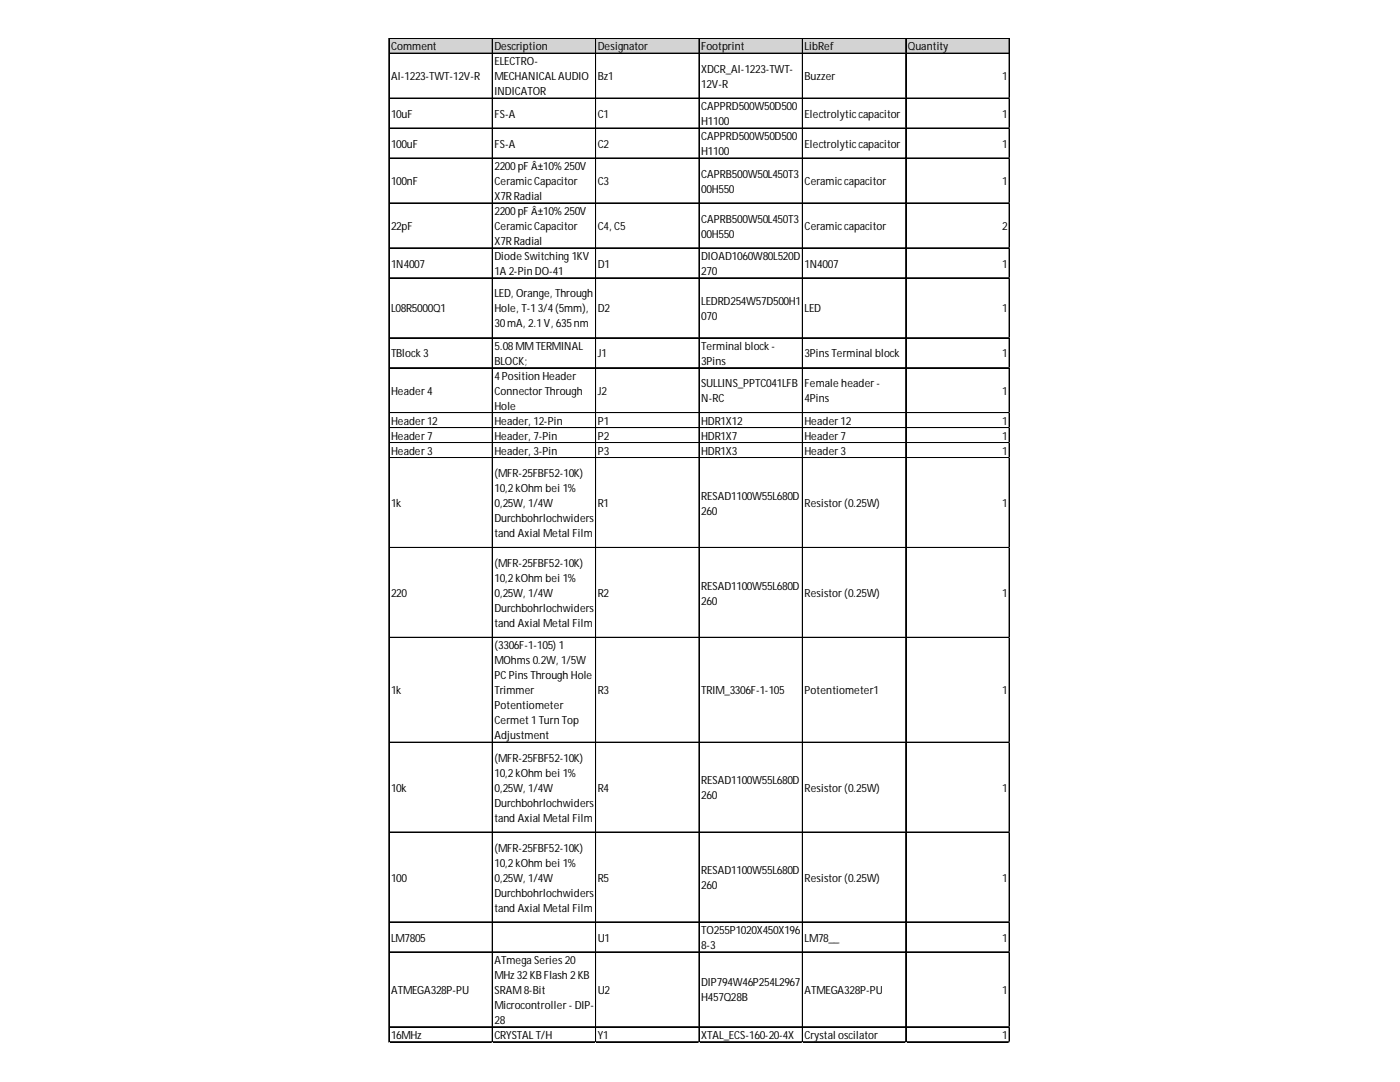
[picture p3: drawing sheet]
<svg xmlns="http://www.w3.org/2000/svg" width="279mm" height="216mm" viewBox="0 0 279 216" stroke-linecap="round" stroke-linejoin="round" font-family="sans-serif">
<defs><g id="words">
<g font-size="2.2">
<text x="78" y="10">Comment</text>
<text x="98.7" y="10">Description</text>
<text x="119.3" y="10">Designator</text>
<text x="139.9" y="10">Footprint</text>
<text x="160.6" y="10">LibRef</text>
<text x="181.2" y="10">Quantity</text>
<text x="78" y="16">AI-1223-TWT-12V-R</text>
<text x="98.7" y="13">ELECTRO-</text>
<text x="98.7" y="16">MECHANICAL AUDIO</text>
<text x="119.3" y="16">Bz1</text>
<text x="139.9" y="14.5">XDCR_AI-1223-TWT-</text>
<text x="139.9" y="17.5">12V-R</text>
<text x="160.6" y="16">Buzzer</text>
<text x="200" y="16">1</text>
<text x="78" y="23.5">10uF</text>
<text x="98.7" y="19">INDICATOR</text>
<text x="98.7" y="23.5">FS-A</text>
<text x="119.3" y="23.5">C1</text>
<text x="139.9" y="22">CAPPRD500W50D500</text>
<text x="160.6" y="23.5">Electrolyticcapacitor</text>
<text x="200" y="23.5">1</text>
<text x="78" y="29.5">100uF</text>
<text x="98.7" y="29.5">FS-A</text>
<text x="119.3" y="29.5">C2</text>
<text x="139.9" y="25">H1100</text>
<text x="139.9" y="28">CAPPRD500W50D500</text>
<text x="160.6" y="29.5">Electrolyticcapacitor</text>
<text x="200" y="29.5">1</text>
<text x="98.7" y="33.9">2200pF Â±10% 250V</text>
<text x="139.9" y="31">H1100</text>
<text x="139.9" y="35.4">CAPRB500W50L450T3</text>
<text x="78" y="36.9">100nF</text>
<text x="98.7" y="36.9">CeramicCapacitor</text>
<text x="98.7" y="39.9">X7R Radial</text>
<text x="119.3" y="36.9">C3</text>
<text x="139.9" y="38.4">00H550</text>
<text x="160.6" y="36.9">Ceramiccapacitor</text>
<text x="200" y="36.9">1</text>
<text x="78" y="45.9">22pF</text>
<text x="98.7" y="42.9">2200pF Â±10% 250V</text>
<text x="98.7" y="45.9">CeramicCapacitor</text>
<text x="119.3" y="45.9">C4, C5</text>
<text x="139.9" y="44.4">CAPRB500W50L450T3</text>
<text x="139.9" y="47.4">00H550</text>
<text x="160.6" y="45.9">Ceramiccapacitor</text>
<text x="200" y="45.9">2</text>
<text x="78" y="53.4">1N4007</text>
<text x="98.7" y="48.9">X7R Radial</text>
<text x="98.7" y="51.9">Diode Switching 1KV</text>
<text x="119.3" y="53.4">D1</text>
<text x="139.9" y="51.9">DIOAD1060W80L520D</text>
<text x="160.6" y="53.4">1N4007</text>
<text x="200" y="53.4">1</text>
<text x="98.7" y="54.9">1A 2-Pin DO-41</text>
<text x="98.7" y="59.4">LED, Orange, Through</text>
<text x="139.9" y="54.9">270</text>
<text x="78" y="62.3">L08R5000Q1</text>
<text x="98.7" y="62.3">Hole, T-13/4(5mm),</text>
<text x="98.7" y="65.3">30mA, 2.1V, 635nm</text>
<text x="119.3" y="62.3">D2</text>
<text x="139.9" y="60.8">LEDRD254W57D500H1</text>
<text x="139.9" y="63.8">070</text>
<text x="160.6" y="62.3">LED</text>
<text x="200" y="62.3">1</text>
<text x="78" y="71.3">TBlock 3</text>
<text x="98.7" y="69.8">5.08MMTERMINAL</text>
<text x="119.3" y="71.3">J1</text>
<text x="139.9" y="69.8">Terminal block -</text>
<text x="160.6" y="71.3">3Pins Terminal block</text>
<text x="200" y="71.3">1</text>
<text x="98.7" y="72.8">BLOCK;</text>
<text x="98.7" y="75.8">4Position Header</text>
<text x="139.9" y="72.8">3Pins</text>
<text x="139.9" y="77.3">SULLINS_PPTC041LFB</text>
<text x="160.6" y="77.3">Female header -</text>
<text x="78" y="78.8">Header 4</text>
<text x="98.7" y="78.8">Connector Through</text>
<text x="98.7" y="81.8">Hole</text>
<text x="119.3" y="78.8">J2</text>
<text x="139.9" y="80.3">N-RC</text>
<text x="160.6" y="80.3">4Pins</text>
<text x="200" y="78.8">1</text>
<text x="78" y="84.8">Header 12</text>
<text x="78" y="87.7">Header 7</text>
<text x="98.7" y="84.8">Header, 12-Pin</text>
<text x="98.7" y="87.7">Header, 7-Pin</text>
<text x="119.3" y="84.8">P1</text>
<text x="119.3" y="87.7">P2</text>
<text x="139.9" y="84.8">HDR1X12</text>
<text x="139.9" y="87.7">HDR1X7</text>
<text x="160.6" y="84.8">Header 12</text>
<text x="160.6" y="87.7">Header 7</text>
<text x="200" y="84.8">1</text>
<text x="200" y="87.7">1</text>
<text x="78" y="90.7">Header 3</text>
<text x="98.7" y="90.7">Header, 3-Pin</text>
<text x="98.7" y="95.2">(MFR-25FBF52-10K)</text>
<text x="119.3" y="90.7">P3</text>
<text x="139.9" y="90.7">HDR1X3</text>
<text x="160.6" y="90.7">Header 3</text>
<text x="200" y="90.7">1</text>
<text x="78" y="101.2">1k</text>
<text x="98.7" y="98.2">10,2kOhm bei 1%</text>
<text x="98.7" y="101.2">0,25W, 1/4W</text>
<text x="119.3" y="101.2">R1</text>
<text x="139.9" y="99.7">RESAD1100W55L680D</text>
<text x="160.6" y="101.2">Resistor (0.25W)</text>
<text x="200" y="101.2">1</text>
<text x="98.7" y="104.2">Durchbohrlochwiders</text>
<text x="98.7" y="107.2">tand Axial Metal Film</text>
<text x="139.9" y="102.7">260</text>
<text x="98.7" y="113.2">(MFR-25FBF52-10K)</text>
<text x="78" y="119.1">220</text>
<text x="98.7" y="116.1">10,2kOhm bei 1%</text>
<text x="98.7" y="119.1">0,25W, 1/4W</text>
<text x="119.3" y="119.1">R2</text>
<text x="139.9" y="117.6">RESAD1100W55L680D</text>
<text x="160.6" y="119.1">Resistor (0.25W)</text>
<text x="200" y="119.1">1</text>
<text x="98.7" y="122.1">Durchbohrlochwiders</text>
<text x="98.7" y="125.1">tand Axial Metal Film</text>
<text x="139.9" y="120.6">260</text>
<text x="98.7" y="129.6">(3306F-1-105) 1</text>
<text x="98.7" y="132.6">MOhms 0.2W, 1/5W</text>
<text x="98.7" y="135.6">PC Pins Through Hole</text>
<text x="78" y="138.6">1k</text>
<text x="98.7" y="138.6">Trimmer</text>
<text x="98.7" y="141.5">Potentiometer</text>
<text x="119.3" y="138.6">R3</text>
<text x="139.9" y="138.6">TRIM_3306F-1-105</text>
<text x="160.6" y="138.6">Potentiometer1</text>
<text x="200" y="138.6">1</text>
<text x="98.7" y="144.5">Cermet 1Turn Top</text>
<text x="98.7" y="147.5">Adjustment</text>
<text x="98.7" y="152">(MFR-25FBF52-10K)</text>
<text x="98.7" y="155">10,2kOhm bei 1%</text>
<text x="78" y="158">10k</text>
<text x="98.7" y="158">0,25W, 1/4W</text>
<text x="98.7" y="161">Durchbohrlochwiders</text>
<text x="119.3" y="158">R4</text>
<text x="139.9" y="156.5">RESAD1100W55L680D</text>
<text x="139.9" y="159.5">260</text>
<text x="160.6" y="158">Resistor (0.25W)</text>
<text x="200" y="158">1</text>
<text x="98.7" y="164">tand Axial Metal Film</text>
<text x="98.7" y="169.9">(MFR-25FBF52-10K)</text>
<text x="98.7" y="172.9">10,2kOhm bei 1%</text>
<text x="78" y="175.9">100</text>
<text x="98.7" y="175.9">0,25W, 1/4W</text>
<text x="98.7" y="178.9">Durchbohrlochwiders</text>
<text x="119.3" y="175.9">R5</text>
<text x="139.9" y="174.4">RESAD1100W55L680D</text>
<text x="139.9" y="177.4">260</text>
<text x="160.6" y="175.9">Resistor (0.25W)</text>
<text x="200" y="175.9">1</text>
<text x="98.7" y="181.9">tand Axial Metal Film</text>
<text x="78" y="187.9">LM7805</text>
<text x="119.3" y="187.9">U1</text>
<text x="139.9" y="186.4">TO255P1020X450X196</text>
<text x="139.9" y="189.4">8-3</text>
<text x="160.6" y="187.9">LM78__</text>
<text x="200" y="187.9">1</text>
<text x="98.7" y="192.4">ATmega Series 20</text>
<text x="98.7" y="195.3">MHz 32KB Flash 2KB</text>
<text x="139.9" y="196.8">DIP794W46P254L2967</text>
<text x="78" y="198.3">ATMEGA328P-PU</text>
<text x="98.7" y="198.3">SRAM8-Bit</text>
<text x="98.7" y="201.3">Microcontroller - DIP-</text>
<text x="119.3" y="198.3">U2</text>
<text x="139.9" y="199.8">H457Q28B</text>
<text x="160.6" y="198.3">ATMEGA328P-PU</text>
<text x="200" y="198.3">1</text>
<text x="78" y="207.3">16MHz</text>
<text x="98.7" y="204.3">28</text>
<text x="98.7" y="207.3">CRYSTAL T/H</text>
<text x="119.3" y="207.3">Y1</text>
<text x="139.9" y="207.3">XTAL_ECS-160-20-4X</text>
<text x="160.6" y="207.3">Crystal oscilator</text>
<text x="200" y="207.3">1</text>
</g>
</g></defs>
<path d="M77.7 7.7h123.9v3h-123.9z" fill="#d3d3d3"/>
<g fill="none" stroke="#000" stroke-width=".2">
<path d="M77.6 7.6v200.4M77.7 7.6v200.4M77.7 7.6h123.8M77.7 7.7h123.8M77.7 10.6h123.8M77.7 10.7h123.8M77.7 19.6h123.8M98.2 7.8v200.2M98.3 7.8v200.2M118.9 7.8v200.2M139.5 7.8v200.2M139.6 7.8v200.2"/>
<path d="M160.1 7.8v200.2M160.2 7.8v200.2M180.7 7.8v200.2M180.8 7.8v200.2M201.4 7.8v200.2M201.5 7.8v200.2M77.7 25.5h123.8M77.7 25.6h123.8M77.7 31.5h123.8M77.7 31.6h123.8M77.7 40.5h123.8M77.7 40.6h123.8"/>
<path d="M77.7 49.4h123.8M77.7 49.5h123.8M77.7 55.4h123.8M77.7 55.5h123.8M77.7 67.4h123.8M77.7 67.5h123.8M77.7 73.4h123.8M77.7 82.3h123.8M77.7 82.4h123.8M77.7 85.3h123.8M77.7 85.4h123.8M77.7 88.3h123.8"/>
<path d="M77.7 88.4h123.8M77.7 91.3h123.8M77.7 91.4h123.8M77.7 109.2h123.8M77.7 109.3h123.8M77.7 127.2h123.8M77.7 148.1h123.8M77.7 148.2h123.8M77.7 166h123.8M77.7 166.1h123.8M77.7 183.9h123.8M77.7 184h123.8"/>
<path d="M77.7 189.9h123.8M77.7 190h123.8M77.7 204.9h123.8M77.7 207.9h123.8"/>
</g>
<path d="M77.6 208v.1" fill="none" stroke="#d4d4d4" stroke-width=".2"/>
<path d="M77.6 208l.1 .1z" fill="#d4d4d4"/>
<path d="M98.2 208v.1" fill="none" stroke="#d4d4d4" stroke-width=".2"/>
<path d="M98.2 208l.2 .1z" fill="#d4d4d4"/>
<path d="M118.9 208v.1" fill="none" stroke="#d4d4d4" stroke-width=".2"/>
<path d="M118.9 208l.1 .1z" fill="#d4d4d4"/>
<path d="M139.5 208v.1" fill="none" stroke="#d4d4d4" stroke-width=".2"/>
<path d="M139.5 208l.1 .1z" fill="#d4d4d4"/>
<path d="M160.1 208v.1" fill="none" stroke="#d4d4d4" stroke-width=".2"/>
<path d="M160.1 208l.2 .1z" fill="#d4d4d4"/>
<path d="M180.7 208v.1" fill="none" stroke="#d4d4d4" stroke-width=".2"/>
<path d="M180.7 208l.2 .1z" fill="#d4d4d4"/>
<path d="M201.4 208v.1" fill="none" stroke="#d4d4d4" stroke-width=".2"/>
<path d="M201.4 208l.1 .1z" fill="#d4d4d4"/>
<path d="M201.5 19.6h.1" fill="none" stroke="#d4d4d4" stroke-width=".2"/>
<path d="M201.5 19.6l.1 .1z" fill="#d4d4d4"/>
<path d="M201.5 25.5h.1" fill="none" stroke="#d4d4d4" stroke-width=".2"/>
<path d="M201.5 25.5l.1 .2z" fill="#d4d4d4"/>
<path d="M201.5 31.5h.1" fill="none" stroke="#d4d4d4" stroke-width=".2"/>
<path d="M201.5 31.5l.1 .2z" fill="#d4d4d4"/>
<path d="M201.5 40.5h.1" fill="none" stroke="#d4d4d4" stroke-width=".2"/>
<path d="M201.5 40.5l.1 .1z" fill="#d4d4d4"/>
<path d="M201.5 49.4h.1" fill="none" stroke="#d4d4d4" stroke-width=".2"/>
<path d="M201.5 49.4l.1 .2z" fill="#d4d4d4"/>
<path d="M201.5 55.4h.1" fill="none" stroke="#d4d4d4" stroke-width=".2"/>
<path d="M201.5 55.4l.1 .2z" fill="#d4d4d4"/>
<path d="M201.5 67.4h.1" fill="none" stroke="#d4d4d4" stroke-width=".2"/>
<path d="M201.5 67.4l.1 .1z" fill="#d4d4d4"/>
<path d="M201.5 73.4h.1" fill="none" stroke="#d4d4d4" stroke-width=".2"/>
<path d="M201.5 73.4l.1 .1z" fill="#d4d4d4"/>
<path d="M201.5 82.3h.1" fill="none" stroke="#d4d4d4" stroke-width=".2"/>
<path d="M201.5 82.3l.1 .2z" fill="#d4d4d4"/>
<path d="M201.5 85.3h.1" fill="none" stroke="#d4d4d4" stroke-width=".2"/>
<path d="M201.5 85.3l.1 .2z" fill="#d4d4d4"/>
<path d="M201.5 88.3h.1" fill="none" stroke="#d4d4d4" stroke-width=".2"/>
<path d="M201.5 88.3l.1 .2z" fill="#d4d4d4"/>
<path d="M201.5 91.3h.1" fill="none" stroke="#d4d4d4" stroke-width=".2"/>
<path d="M201.5 91.3l.1 .1z" fill="#d4d4d4"/>
<path d="M201.5 109.2h.1" fill="none" stroke="#d4d4d4" stroke-width=".2"/>
<path d="M201.5 109.2l.1 .2z" fill="#d4d4d4"/>
<path d="M201.5 127.2h.1" fill="none" stroke="#d4d4d4" stroke-width=".2"/>
<path d="M201.5 127.2l.1 .1z" fill="#d4d4d4"/>
<path d="M201.5 148.1h.1" fill="none" stroke="#d4d4d4" stroke-width=".2"/>
<path d="M201.5 148.1l.1 .1z" fill="#d4d4d4"/>
<path d="M201.5 166h.1" fill="none" stroke="#d4d4d4" stroke-width=".2"/>
<path d="M201.5 166l.1 .2z" fill="#d4d4d4"/>
<path d="M201.5 183.9h.1" fill="none" stroke="#d4d4d4" stroke-width=".2"/>
<path d="M201.5 183.9l.1 .2z" fill="#d4d4d4"/>
<path d="M201.5 189.9h.1" fill="none" stroke="#d4d4d4" stroke-width=".2"/>
<path d="M201.5 189.9l.1 .2z" fill="#d4d4d4"/>
<path d="M201.5 204.9h.1" fill="none" stroke="#d4d4d4" stroke-width=".2"/>
<path d="M201.5 204.9l.1 .1z" fill="#d4d4d4"/>
<path d="M201.5 207.9h.1" fill="none" stroke="#d4d4d4" stroke-width=".2"/>
<path d="M201.5 207.9l.1 .1z" fill="#d4d4d4"/>
<use href="#words"/>
</svg>
